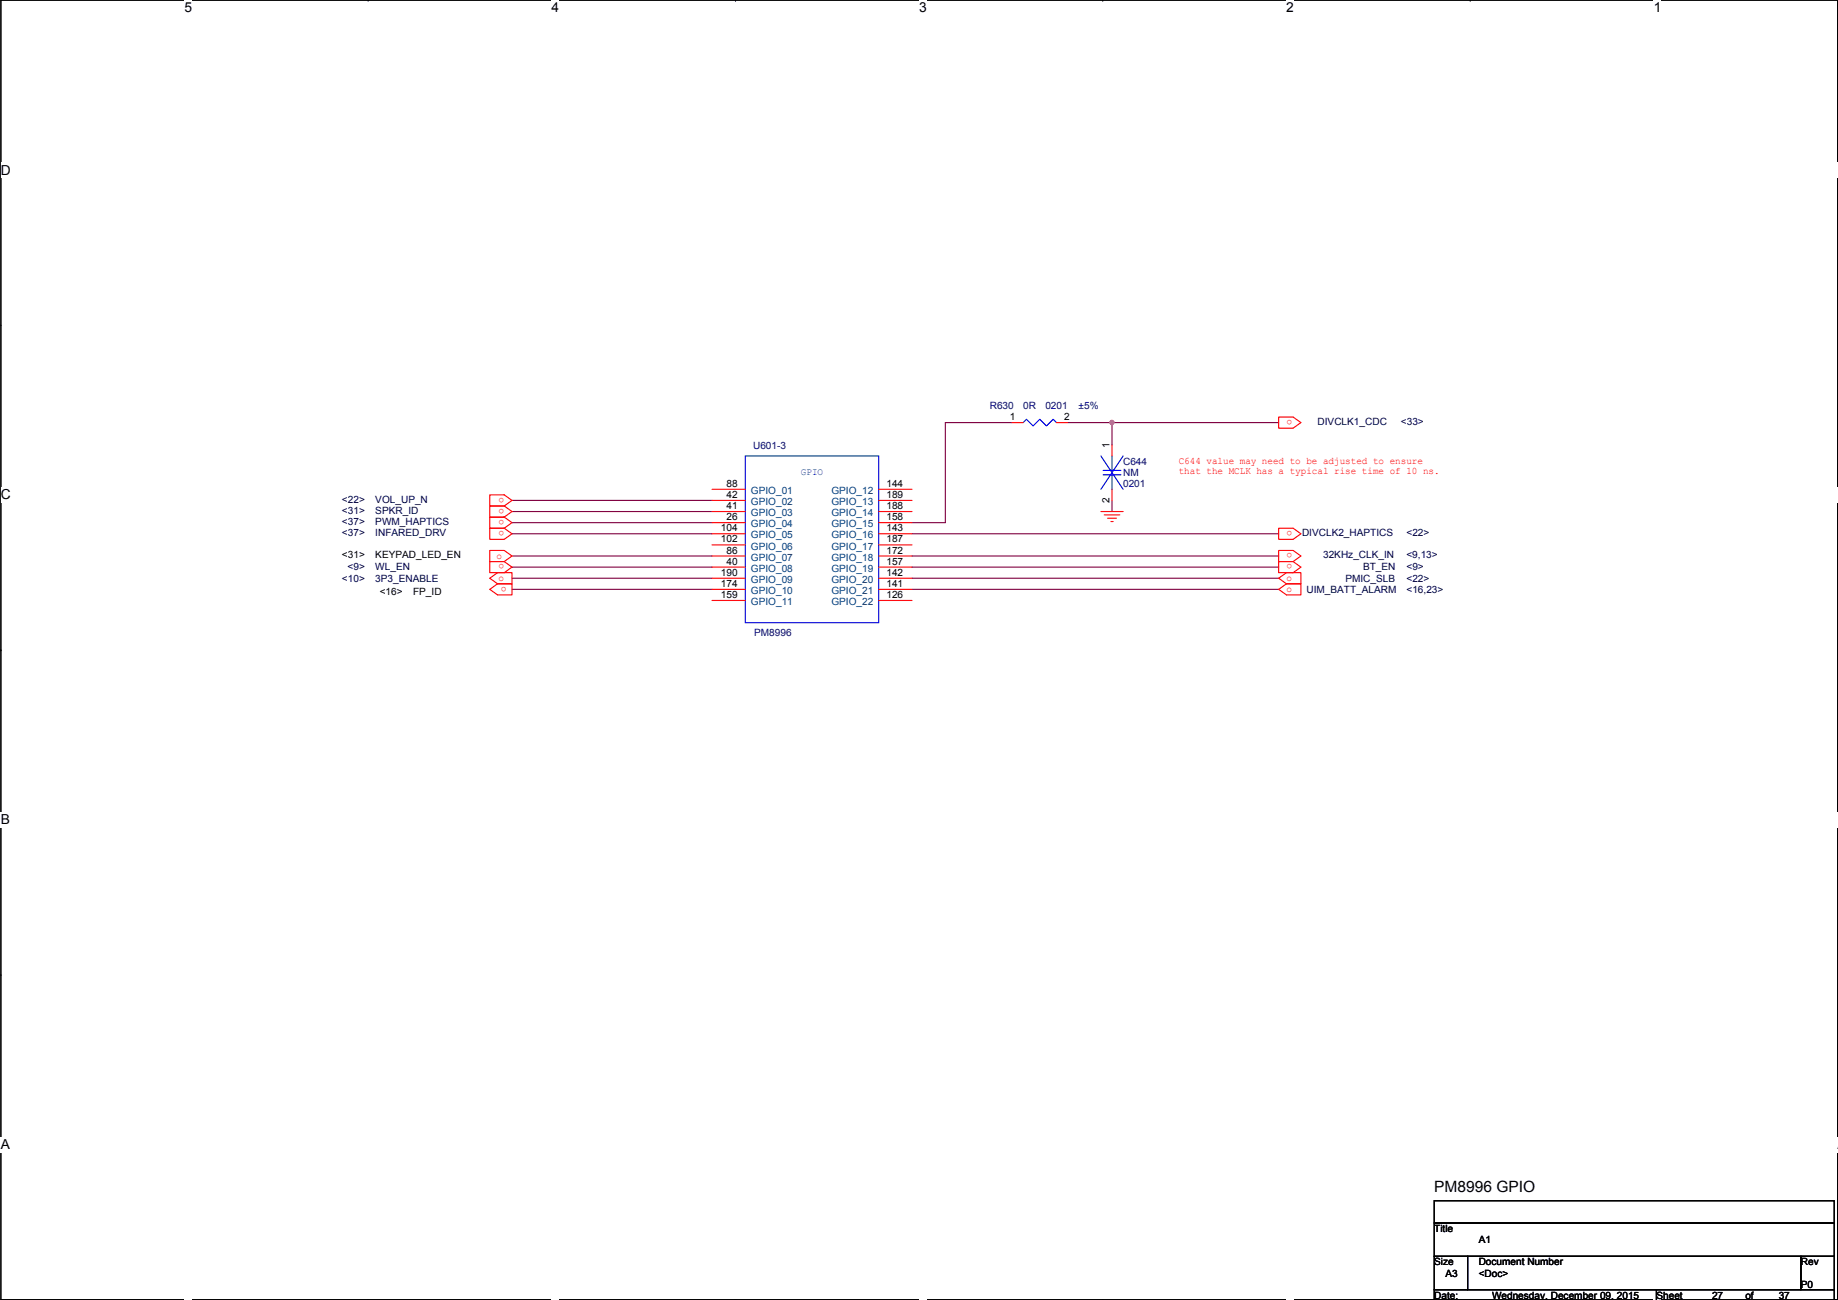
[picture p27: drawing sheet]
<svg xmlns="http://www.w3.org/2000/svg" width="420mm" height="297mm" viewBox="0 0 420 297" stroke-linecap="round" stroke-linejoin="round" font-family="sans-serif">
<defs><g id="words">
<text font-size="3.6" x="327.9" y="272.5">PM8996 GPIO</text>
<g font-size="3.1">
<text x="42.2" y="2.8">5</text>
<text x="126.1" y="2.8">4</text>
<text x="210.1" y="2.8">3</text>
<text x="294" y="2.8">2</text>
<text x="378" y="2.8">1</text>
<text x=".2" y="39.9">D</text>
<text x=".2" y="114.1">C</text>
<text x=".2" y="188.4">B</text>
<text x=".2" y="262.6">A</text>
<text x="420.1" y="262.6">A</text>
</g>
<g font-size="2.3" fill="#000080">
<text x="226.3" y="93.6">R630</text>
<text x="233.9" y="93.6">0R</text>
<text x="239" y="93.6">0201</text>
<text x="246.6" y="93.6">±5%</text>
<text x="172.2" y="102.7">U601-3</text>
<text x="256.7" y="106.3">C644</text>
<text x="256.7" y="108.8">NM</text>
<text x="256.7" y="111.3">0201</text>
<text x="172.4" y="145.4">PM8996</text>
</g>
<g font-size="2.3" fill="#f00">
<text x="295.3" y="95.9" transform="rotate(180 295.3 95.9)">o</text>
<text x="269.4" y="106">C644 value may need to be adjusted to ensure</text>
<text x="115.3" y="113.7" transform="rotate(180 115.3 113.7)">o</text>
<text x="269.4" y="108.3">that the MCLK has a typical rise time of 10 ns.</text>
<text x="115.3" y="118.8" transform="rotate(180 115.3 118.8)">o</text>
<text x="115.3" y="116.2" transform="rotate(180 115.3 116.2)">o</text>
<text x="115.3" y="121.3" transform="rotate(180 115.3 121.3)">o</text>
<text x="295.3" y="121.3" transform="rotate(180 295.3 121.3)">o</text>
<text x="113.5" y="127.6">o</text>
<text x="115.3" y="128.9" transform="rotate(180 115.3 128.9)">o</text>
<text x="295.3" y="126.4" transform="rotate(180 295.3 126.4)">o</text>
<text x="295.3" y="128.9" transform="rotate(180 295.3 128.9)">o</text>
<text x="114" y="132.7">o</text>
<text x="115.8" y="134" transform="rotate(180 115.8 134)">o</text>
<text x="294.1" y="132.7">o</text>
<text x="294.1" y="135.3">o</text>
</g>
<g font-size="2.3">
<text x="230.8" y="96">1</text>
<text x="243.3" y="96">2</text>
<text x="253.7" y="102.4" transform="rotate(-90 253.7 102.4)">1</text>
<text x="166.1" y="111.3">88</text>
<text x="166.1" y="113.8">42</text>
<text x="202.6" y="111.3">144</text>
<text x="202.6" y="113.8">189</text>
<text x="166.1" y="116.3">41</text>
<text x="166.1" y="118.9">26</text>
<text x="202.6" y="116.3">188</text>
<text x="202.6" y="118.9">158</text>
<text x="253.7" y="114.9" transform="rotate(-90 253.7 114.9)">2</text>
<text x="164.8" y="121.4">104</text>
<text x="164.8" y="124">102</text>
<text x="202.6" y="121.4">143</text>
<text x="202.6" y="124">187</text>
<text x="78.2" y="127.6">&lt;31&gt;</text>
<text x="85.8" y="127.6">KEYPAD_LED_EN</text>
<text x="164.8" y="131.6">190</text>
<text x="166.1" y="126.5">86</text>
<text x="166.1" y="129">40</text>
<text x="202.6" y="126.5">172</text>
<text x="202.6" y="129">157</text>
<text x="202.6" y="131.6">142</text>
<text x="86.8" y="136">&lt;16&gt;</text>
<text x="94.4" y="136">FP_ID</text>
<text x="164.8" y="134.1">174</text>
<text x="164.8" y="136.7">159</text>
<text x="202.6" y="134.1">141</text>
<text x="202.6" y="136.7">126</text>
<text x="327.9" y="281.5">Title</text>
<text x="338" y="284.1">A1</text>
<text x="327.9" y="289.1">Size</text>
<text x="330.4" y="291.7">A3</text>
<text x="338" y="291.7">&lt;Doc&gt;</text>
<text x="338" y="289.1">Document Number</text>
<text x="411.7" y="289.1">Rev</text>
<text x="327.9" y="296.8">Date:</text>
<text x="341.1" y="296.8">Wednesday, December 09, 2015</text>
<text x="378.7" y="296.8">Sheet</text>
<text x="391.4" y="296.8">27</text>
<text x="399" y="296.8">of</text>
<text x="406.6" y="296.8">37</text>
<text x="411.7" y="294.2">P0</text>
</g>
<g font-size="2.3" fill="#000040">
<text x="301.2" y="97.1">DIVCLK1_CDC</text>
<text x="320.2" y="97.1">&lt;33&gt;</text>
<text x="78.2" y="120">&lt;37&gt;</text>
<text x="78.2" y="114.9">&lt;22&gt;</text>
<text x="78.2" y="117.4">&lt;31&gt;</text>
<text x="85.8" y="120">PWM_HAPTICS</text>
<text x="85.8" y="114.9">VOL_UP_N</text>
<text x="85.8" y="117.4">SPKR_ID</text>
<text x="78.2" y="122.5">&lt;37&gt;</text>
<text x="85.8" y="122.5">INFARED_DRV</text>
<text x="297.6" y="122.5">DIVCLK2_HAPTICS</text>
<text x="321.5" y="122.5">&lt;22&gt;</text>
<text x="79.4" y="130.1">&lt;9&gt;</text>
<text x="85.8" y="130.1">WL_EN</text>
<text x="302.5" y="127.6">32KHz_CLK_IN</text>
<text x="311.6" y="130.1">BT_EN</text>
<text x="321.5" y="127.6">&lt;9,13&gt;</text>
<text x="321.5" y="130.1">&lt;9&gt;</text>
<text x="78.2" y="132.9">&lt;10&gt;</text>
<text x="85.8" y="132.9">3P3_ENABLE</text>
<text x="298.7" y="135.5">UIM_BATT_ALARM</text>
<text x="307.5" y="132.9">PMIC_SLB</text>
<text x="321.5" y="135.5">&lt;16,23&gt;</text>
<text x="321.5" y="132.9">&lt;22&gt;</text>
</g>
<g font-size="2.3" fill="#004080">
<text x="171.7" y="112.9">GPIO_01</text>
<text x="190.1" y="112.9">GPIO_12</text>
<text x="171.7" y="115.4">GPIO_02</text>
<text x="171.7" y="117.9">GPIO_03</text>
<text x="190.1" y="115.4">GPIO_13</text>
<text x="190.1" y="117.9">GPIO_14</text>
<text x="171.7" y="120.5">GPIO_04</text>
<text x="171.7" y="123">GPIO_05</text>
<text x="171.7" y="125.6">GPIO_06</text>
<text x="190.1" y="120.5">GPIO_15</text>
<text x="190.1" y="123">GPIO_16</text>
<text x="190.1" y="125.6">GPIO_17</text>
<text x="171.7" y="128.1">GPIO_07</text>
<text x="171.7" y="130.6">GPIO_08</text>
<text x="190.1" y="128.1">GPIO_18</text>
<text x="190.1" y="130.6">GPIO_19</text>
<text x="171.7" y="133.2">GPIO_09</text>
<text x="171.7" y="135.7">GPIO_10</text>
<text x="190.1" y="133.2">GPIO_20</text>
<text x="190.1" y="135.7">GPIO_21</text>
<text x="171.7" y="138.3">GPIO_11</text>
<text x="190.1" y="138.3">GPIO_22</text>
</g>
<text font-size="2.3" fill="#00f" x="183.1" y="108.6">GPIO</text>
</g></defs>
<path d="M.2 0h419.9v297h-419.9z" fill="none" stroke="#000" stroke-width=".25"/>
<g fill="#fff">
<path d="M42.2 0h1.7v3.5h-1.7z"/>
<path d="M42.2 297h1.7v.1h-1.7z"/>
</g>
<path d="M84.1 0h.1M84.1 297h.1" fill="none" stroke="#000" stroke-width=".25"/>
<g fill="#fff">
<path d="M126.1 0h1.7v3.5h-1.7z"/>
<path d="M126.1 297h1.7v.1h-1.7z"/>
</g>
<path d="M168.1 0h.1M168.1 297h.1" fill="none" stroke="#000" stroke-width=".25"/>
<g fill="#fff">
<path d="M210.1 0h1.7v3.5h-1.7z"/>
<path d="M210.1 297h1.7v.1h-1.7z"/>
</g>
<path d="M252.1 0h.1M252.1 297h.1" fill="none" stroke="#000" stroke-width=".25"/>
<g fill="#fff">
<path d="M294 0h1.8v3.5h-1.8z"/>
<path d="M294 297h1.8v.1h-1.8z"/>
</g>
<path d="M336.1 0h.1M336.1 297h.1" fill="none" stroke="#000" stroke-width=".25"/>
<g fill="#fff">
<path d="M378 0h1.8v3.5h-1.8z"/>
<path d="M378 297h1.8v.1h-1.8z"/>
<path d="M.2 37.1h2.2v3.5h-2.2z"/>
<path d="M420.1 37.1h.1v3.5h-.1z"/>
<path d="M.2 111.3h2.2v3.5h-2.2z"/>
<path d="M420.1 111.3h.1v3.5h-.1z"/>
</g>
<path d="M.2 74.3h.1M420.1 74.3h.1" fill="none" stroke="#000" stroke-width=".25"/>
<g fill="#fff">
<path d="M.2 185.6h2.1v3.5h-2.1z"/>
<path d="M420.1 185.6h.1v3.5h-.1z"/>
</g>
<path d="M.2 148.5h.1M420.1 148.5h.1" fill="none" stroke="#000" stroke-width=".25"/>
<path d="M.2 148.5h.1M420.1 148.5h.1" fill="none" stroke="#000" stroke-width=".23"/>
<g fill="#fff">
<path d="M.2 259.8h2.1v3.5h-2.1z"/>
<path d="M420.1 259.8h.1v3.5h-.1z"/>
</g>
<path d="M.2 222.7h.1M420.1 222.7h.1" fill="none" stroke="#000" stroke-width=".25"/>
<path d="M244 96.6h10.2M254.2 96.6v5M254.2 96.6h38.1M208.5 119.4h7.6" fill="none" stroke="#800040" stroke-width=".25"/>
<circle cx="254.2" cy="96.5" r=".49" fill="#f0f"/>
<circle cx="254.2" cy="96.5" r=".49" fill="none" stroke="#f0f" stroke-width=".25"/>
<g fill="none" stroke="#800040" stroke-width=".25">
<path d="M231.3 96.6h-15.2v22.8M117 119.4h45.8M117 114.3h45.8M117 116.9h45.8M254.2 114.3v2.6M117 129.6h45.8M117 132.1h45.8M117 122h45.8M117 127h45.8M117 134.7h45.8M208.5 122h83.8M208.5 127h83.8"/>
<path d="M208.5 129.6h83.8M208.5 132.1h83.8M208.5 134.7h83.8"/>
</g>
<g fill="none" stroke="#f00" stroke-width=".25">
<path d="M231.3 96.6h2.6M241.5 96.6h2.5M292.3 95.3h3.3l1.8 1.3-1.8 1.2h-3.3zM112 113.1h3.3l1.7 1.2-1.7 1.3h-3.3zM115.3 118.2l1.7 1.2-1.7 1.3M115.3 118.2h-3.3v2.5h3.3M115.3 115.6l1.7 1.3-1.7 1.3M115.3 115.6h-3.3v2.6h3.3M162.8 111.8h7.6M162.8 114.3h7.6M162.8 116.9h7.6M162.8 119.4h7.6"/>
<path d="M200.9 111.8h7.6M200.9 114.3h7.6M200.9 116.9h7.6M200.9 119.4h7.6M251.7 116.9h5M252.4 117.6h3.6M253.2 118.4h2M253.9 119.2h.6M254.2 101.6v2.6M254.2 111.8v2.5M112 128.3h3.3l1.7 1.3-1.7 1.3h-3.3zM112 132.1l1.7-1.2h3.3v2.5h-3.3z"/>
<path d="M112 120.7h3.3l1.7 1.3-1.7 1.2h-3.3zM112 125.8h3.3l1.7 1.2-1.7 1.3h-3.3zM112 134.7l1.7-1.3h3.3v2.5h-3.3zM162.8 122h7.6M162.8 124.5h7.6M162.8 127h7.6M162.8 129.6h7.6M162.8 132.1h7.6M162.8 134.7h7.6M162.8 137.2h7.6M200.9 122h7.6M200.9 124.5h7.6"/>
<path d="M200.9 127h7.6M200.9 129.6h7.6M200.9 132.1h7.6M200.9 134.7h7.6M200.9 137.2h7.6M292.3 120.7h3.3l1.8 1.3-1.8 1.2h-3.3zM292.3 125.8h3.3l1.8 1.2-1.8 1.3h-3.3zM292.3 128.3h3.3l1.8 1.3-1.8 1.3h-3.3zM292.3 132.1l1.8-1.2h3.3v2.5h-3.3zM292.3 134.7l1.8-1.3h3.3v2.5h-3.3z"/>
</g>
<path d="M327.9 274.4h91.4v5h-91.4zM327.9 279.4h91.4v7.7h-91.4zM327.9 287.1h7.6v7.6h-7.6zM327.9 297.1v-2.4h50.8v2.4v-2.4h40.6v2.4M335.5 287.1h76.2v7.6h-76.2zM411.7 287.1h7.6v7.6h-7.6z" fill="none" stroke="#000" stroke-width=".25"/>
<path d="M233.9 96.6l.7-.8 1.6 1.5 1.5-1.5 1.5 1.5 1.5-1.5 .8 .8M170.4 104.2h30.5v38.1h-30.5zM251.7 104.2l5 7.6M252.2 107.5h4M252.2 108.5h4M254.2 104.2v3.3M254.2 108.5v3.3M256.7 104.2l-5 7.6" fill="none" stroke="#00f" stroke-width=".25"/>
<circle cx="254.2" cy="96.5" r=".49" fill="#f0f"/>
<circle cx="254.2" cy="96.5" r=".49" fill="none" stroke="#f0f" stroke-width=".25"/>
<use href="#words"/>
</svg>
